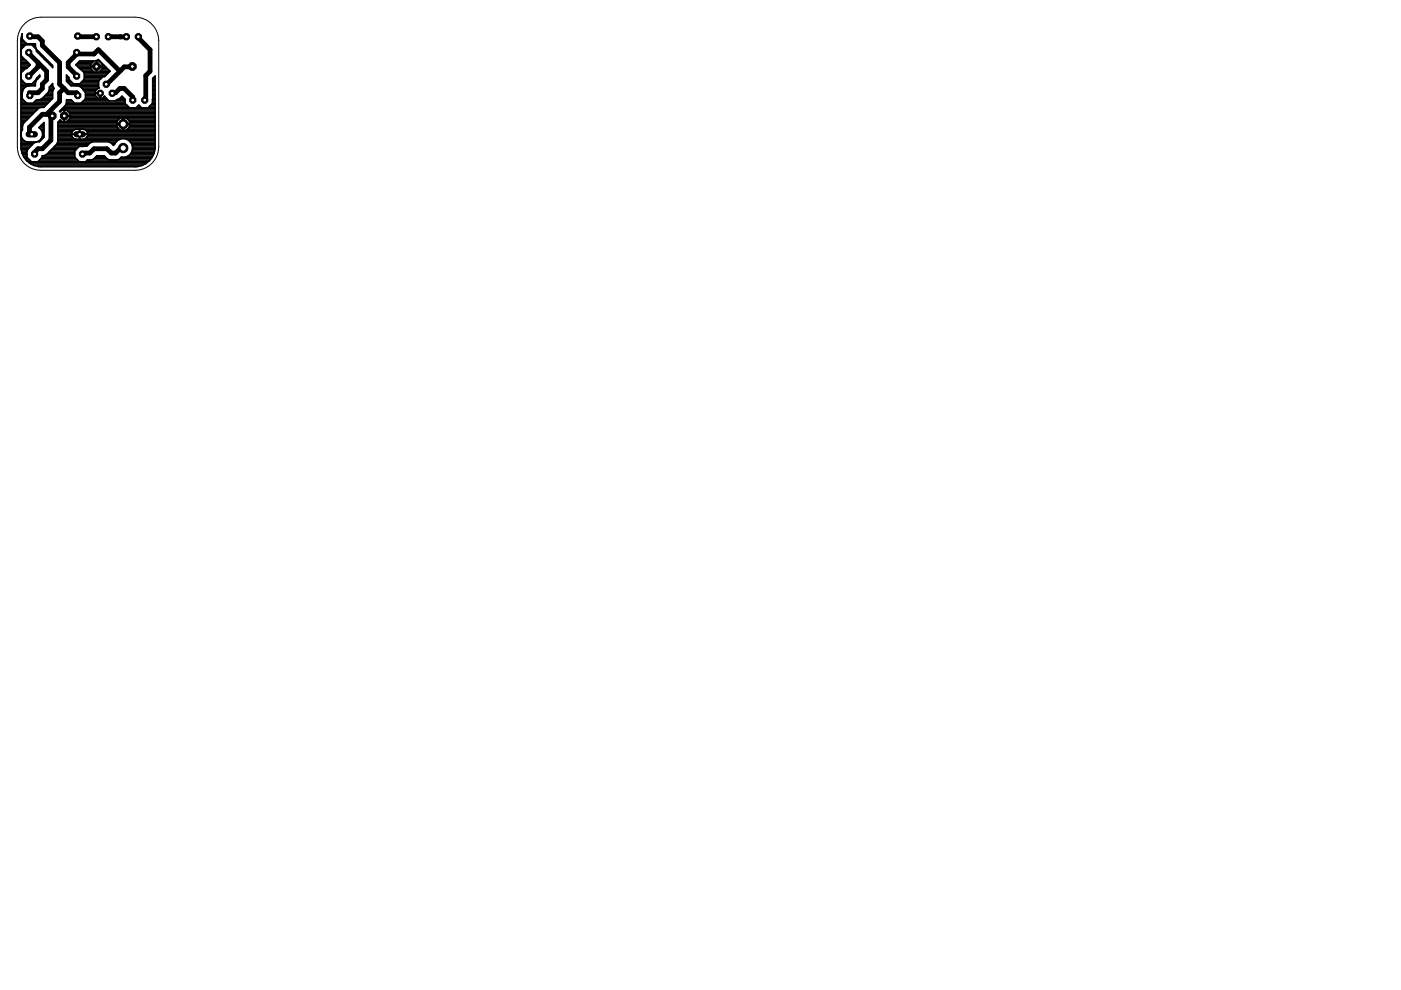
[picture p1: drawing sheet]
<svg xmlns="http://www.w3.org/2000/svg" width="297mm" height="210mm" viewBox="0 0 297 210" stroke-linecap="round" stroke-linejoin="round" font-family="sans-serif">
<g fill="none" stroke="#000" stroke-width="1">
<path d="M6.1 11.1l.1 .4 1.9 1.8M6.3 7.6l-.1 .2h1.9l.9 .9v.9l3.6 3.7v4.5l1.9 1.9h1.8l.2 .6M8.1 13.3l1.8 1.8v1.8l-.9 .9v1l-.9 .9h-1.9l.1 .6M8.1 13.3v.9l-2 1.9M13.5 18.8l-.9 .9v1.8l-2.7 2.7M16.3 11.1v.4M16.3 11.5l-1.8 1.8v.9l1.8 1.9M16.3 11.5h3.6l.9-1 4.6 4.6M16.5 7.6l-.2 .2h4.1M23 7.8h3.8M23.8 19.8l-.2-.1h.9l.9-.9h.9l1.9 1.8v.6M25.4 15.1l-2.9 2.8"/>
<path d="M28.1 14.1l.1 .1h-1.9l-.9 .9M29.3 7.8h-.2l2.7 2.7v4.6l-.9 .9v4.6l-.2 .6M6.7 28.5l-.5-.6v-.9l2.8-2.8h1.8l.3 .4-.3 .5v4.6l-1.8 1.8h-.9l-.9 .9 .1 .3M26.1 31.4l-.7 .1-.9 .9h-.9l-.9-.9h-2.8l-.9 .9h-.9l-.6 .3"/>
</g>
<g fill="none" stroke="#000" stroke-width=".32">
<path d="M4.4 16.2h.1M4.4 12.9h1.2M4.4 19.7h.3M4.4 19.5h.4M4.4 19.2h.4M4.4 18.9h.6M4.4 18.7h.7M4.4 18.4h1.1M4.4 18.1h3.1M4.4 17.8h3.1M4.4 17.6h.8M4.4 17.3h.6"/>
<path d="M4.4 17h.3M4.4 16.7h.1M4.4 16.5h.1M4.4 15.9h.1M4.4 15.7h.1M4.4 15.4h.2M4.4 15.1h.4M4.4 14.8h.7M4.4 14.6h1M4.4 14.3h1.5M4.4 14h1.8M4.4 13.8h2"/>
<path d="M4.4 13.5h1.8M4.4 13.2h1.5M4.4 12.7h.9M4.4 12.4h.7M4.4 12.1h.4M4.4 11.6h.1M4.4 11.3h.1M4.4 11h.1M4.4 10.8h.1M4.4 10.5h.1M4.4 10.2h.3M4.4 9.9h.6"/>
<path d="M4.4 9.7h.9M4.4 9.4h3.1M4.4 9.1h1.1M4.4 8.8h.8M4.4 8.6h.6M4.5 10.5l.9-1h1.4l4.4 4.4-.1 .4M4.5 16.8l.9 1h1.4l1.6-1.9v.4l-.7 .7M4.5 8.3h.2M4.5 11.8l1.9 1.9-1.9 1.8M4.5 8h.2M4.6 7.7h.1M4.6 7.5h.1"/>
<path d="M4.7 7.2h.1M4.7 8.3v-1.1l-.3 1.4v22.5l.3 1.4 .4 .9M4.7 8.3l.5 .5M5.2 8.8l.5 .5h1.8v.6M5.4 12.8h.1M6.9 9.7h.6M7 17.6h.5M7 9.3h.1M7.2 9.9h.3M7.2 17.3h.4M7.5 10.2h.1M7.5 18.1l-1.1 .1a1.55 1.55 0 0 0-1.7 1.4v1.3l1 1h1.3l.7-.8h.7l.5-.2 .9-.9"/>
<path d="M7.5 17.5v.6M7.5 9.9l.2 .6M7.5 17h.2M7.7 10.5v.4l3.5 3.4M7.7 17l-.2 .5M7.7 16.7h.3M7.7 10.8h.3M7.7 10.5h.1M7.9 16.5h.4M7.9 11h.4M8.1 16.2h.3M8.2 11.3h.4"/>
<path d="M8.4 15.9h.1M8.4 11.6h.4M8.7 11.8h.4M9 12.1h.4M9.2 12.4h.5M9.5 12.7h.4M9.8 12.9h.4M10.1 19.7h1.1M10.1 13.2h.4M10.3 19.5h.9M10.4 13.5h.4M10.4 19.2h.8"/>
<path d="M10.5 18.9h.8M10.5 18.7h.9M10.5 18.4h.8M10.6 13.8h.4M10.8 18.1h.4M10.9 14h.3M11.1 17.8h.1M11.2 18.1v-.4l-.7 .8v.5l-.3 .6-.4 .4M11.2 18.1l.3 .7-.3 .6v1.5l-1.9 1.9h-.6l-.6 .2-3.1 3.1-.2 .6v.8l-.4 .7M14.1 16.2h.3M14.1 17h.7M14.1 16.7h.5"/>
<path d="M14.1 16.5h.5M14.1 15.9h.1M14.2 17.3h.9M14.4 17.6h1M14.7 17.8h6.2M15 18.1h5.9M16.1 18.2h.6l.7 .5M16.1 18.2h-.1M16.1 13.8h3.2M16.3 13.5h3.1M16.4 14h2.9M16.6 13.2h3.1"/>
<path d="M16.6 14.3h2.7M17 14.6h2.3M17 18.4h3.9M17.1 17.6h3.8M17.3 14.8h2.2M17.4 18.7l.7 .9v1.3l-.9 1h-1.4l-.7-.8h-1v.7l-.2 .5-1.3 1.3 .2 .1 .3-.3h.5v1.1h1.2v-.4l-.7-.7h-.4v2.4M17.4 18.7h3.6M17.4 17.3h3.5M17.5 18.8v.1M17.5 15.1h2.3M17.6 18.9h3M17.7 17h3.4"/>
<path d="M17.7 19.2h2.6M17.8 15.4h5.3M17.9 16.2h4.3M17.9 16.7h3.4M17.9 16.5h3.7M17.9 15.9h4.6M17.9 15.7h4.9M18 19.5h2.2M18.1 19.7h3.1M20.4 12.9h.1M20.4 15.1h.1M20.4 14.8h.1"/>
<path d="M20.4 14.6h.1M20.4 14.3h.1M20.4 14h.1M20.4 13.8h.1M20.4 13.5h.1M20.4 13.2h.1M20.8 12.7h.1M21 12.9h.2M21.2 15.1h2.1M21.3 13.2h.1M21.4 14.8h1.7M21.5 13.5h.2"/>
<path d="M21.7 14.6h1.1M21.7 14.3h.8M21.7 14h.5M21.7 13.8h.3M21.8 16.2l-.9 1v1.3l.2 .2h-.3l-.6 .6v.4h1v1.1M23.3 15.1l-2.5-2.5-.5 .3h.1v2.4h-.4l-.7-.7v-.4h2.4v.4l-.7 .7h-.5v-2.4h.5l.7 .7v.5h-2.4v-.5l.6-.7h-3l-.8 .8 1.8 1.8v1.3l-1 1h-1.3l-1-1v-.4l-.5-.5v1.3l1 1h.9M23.3 15.1l-1.1 1.1M32.4 19.7h.5M32.4 19.5h.5M32.4 19.2h.5M32.4 18.9h.5M32.4 18.7h.5"/>
<path d="M32.4 18.4h.5M32.4 18.1h.5M32.4 17.8h.5M32.4 17.6h.5M32.4 17.3h.5M32.4 17h.5M32.4 16.7h.5M32.5 16.5h.4M32.8 16.2h.1M4.4 20.8h.3M4.4 21.4h.8M4.4 28.7l.3 .7 .5 .4"/>
<path d="M4.4 25.7h1M4.4 24.7h2.1M4.4 27.4h.4M4.4 31.2h1.9M4.4 30.9h2.2M4.4 30.6h2.5M4.4 30.4h2.7M4.4 29.8h.7M4.4 29.6h.5M4.4 29.3h.3M4.4 29h.2M4.4 28.5h.1"/>
<path d="M4.4 28.2h.1M4.4 27.9h.1M4.4 27.7h.3M4.4 27.1h.4M4.4 26.8h.4M4.4 26.6h.4M4.4 26.3h.5M4.4 26h.7M4.4 25.5h1.3M4.4 25.2h1.5M4.4 24.9h1.8M4.4 24.4h2.4"/>
<path d="M4.4 24.1h2.6M4.4 23.8h2.9M4.4 23.6h3.2M4.4 23.3h3.4M4.4 23h3.7M4.4 22.8h4.9M4.4 22.5h5.2M4.4 22.2h5.4M4.4 21.9h5.7M4.4 21.7h1M4.4 21.1h.5M4.4 20.6h.3"/>
<path d="M4.4 20.3h.3M4.4 20h.3M4.5 31.5h1.5M4.5 31.7h1.3M4.6 32h1.1M4.6 32.3h1.1M4.7 32.6h1M4.8 32.8h.9M5 33.1h.7M5.1 33.4h.1M5.1 33.4h.7M5.2 29.8l.6 .3"/>
<path d="M5.3 33.7h.7M5.5 33.9h.8M5.7 32v.8M5.8 34.2h.8M6.1 34.5h25.1M6.5 34.8h24.3M7.1 35h23.1M7.2 21.7h3.2M7.5 21.4h3.2M8.1 35.3h21.2M8.1 34.2h8.6M8.3 29.8l-.6 .3h-3.3"/>
<path d="M8.3 29.8a1.65 1.65 0 0 0-.1-2.7l1.1-1.1v3.1l-.9 1h-.6l-.6 .2-1.2 1.2-.3 .5M8.3 29.8h.3M8.3 27.1h1M8.4 33.9h8M8.4 21.1h2.5M8.5 26.8h.8M8.6 29.6h.3M8.6 27.4h.7M8.7 33.7h7.5M8.7 26.6h.6M8.8 29.3h.3M8.8 27.7h.5"/>
<path d="M8.9 33.4h7M8.9 29h.4M8.9 27.9h.4M9 33.1h6.9M9 20.8h2.2M9 26.3h.3M9 28.7h.3M9 28.5h.3M9 28.2h.3M9.2 20.6h2M9.3 26h.1M9.5 20.3h1.7"/>
<path d="M9.7 32.8h6.2M9.8 20h1.4M9.8 20h.1M10 32.6h5.9M10.3 32.3h5.6M10.6 32h5.3M10.9 31.7h5.2M11.1 31.5h5.3M11.4 31.2h5.3M11.7 30.9h6.8M11.9 30.6h6.9M12.1 30.4h6.9"/>
<path d="M12.2 30.1h7.4M12.3 27.4h12.9M12.3 29.8h12.6M12.3 29.6h13.1M12.3 29.3h3.2M12.3 29h3M12.3 28.7h2.9M12.3 28.5h4.5M12.3 28.2h2.9M12.3 27.9h3M12.3 27.7h3.2M12.3 27.1h12.7"/>
<path d="M12.3 26.8h12.5M12.3 26.6h12.4M12.3 26.3h13.7M12.3 26h12.4M12.4 25.7h12.4M12.6 23.6h.3M12.7 25.5h.1M12.9 23.3h20M13.1 25.8l-.3-.4-.5 .5v4.1a8 8 0 0 1-3 3h-.3v.3l-1 1h-1.3l-1-1v-.5M13.2 23h19.7M13.5 22.8h13.9M13.6 25.5h.1"/>
<path d="M13.6 25.2h.1M13.6 24.9h.1M13.6 24.4h.1M13.6 24.1h.1M13.6 23.8h.1M13.6 23.6h.1M13.7 22.5h13.4M13.9 22.2h12.9M14.1 21.9h12.4M14.1 21.4h1.2M14.1 21.7h1.5M14.3 23.6h18.6"/>
<path d="M14.4 25.5h10.6M14.6 23.8h18.3M14.7 25.2h10.6M14.8 24.6v.5l-.7 .7M14.8 24.9h11M14.8 24.4h18.1M14.8 24.1h18.1M15.2 28.4h3.4M15.2 28.4h.1M15.3 29l-.1-.5h3.4l-.1 .5M15.3 27.9l-.1 .5M15.9 32v1.3l.9 1h1.4l.3-.4h13.3"/>
<path d="M16.1 27.4l-.4 .2-.4 .3M16.8 27.4v2.1h-1l-.5-.5M16.8 29.3h.1M16.8 29h.1M16.8 28.7h.1M16.8 28.2h.1M16.8 27.9h.1M16.8 27.7h.1M16.9 27.4v2.1h1l.6-.5M16.9 28.5h16M17.4 21.7h9.1M17.6 27.4l.6 .3"/>
<path d="M17.7 21.4h8.8M17.9 21.1h4.9M18.1 20.8h4.5M18.1 20.6h2.5M18.1 20.3h2.2M18.1 20h2.1M18.2 29.3h14.7M18.2 27.7l.3 .2M18.2 34.2h13.3M18.2 27.7h7.5M18.5 27.9l.1 .3M18.5 29h14.4"/>
<path d="M18.5 27.9h14.4M18.6 28.7h14.3M18.6 28.2v.2M18.6 28.2h14.3M18.6 28.4h.1M19.3 33.9l.6-.2 .7-.7h1.5l.7 .7 .5 .2M19.9 33.7h2.8M20.2 33.4h2.2M20.4 33.1h1.8M20.8 20.8l-.6-.6v-.4h1.1v1M21.2 20.6h.1M21.2 20.3h.1"/>
<path d="M21.2 20h.1M21.7 20.8l.5-.4 .9 1M22 20.6h.3M23.1 30.1h1.5M23.6 30.4h.8M23.9 30.6h.3M24.9 21.1h1.6M25.2 25.2l-.4 .6M25.4 33.7h6.6M25.4 20.8h.9M25.7 33.4h6.5M25.7 20.6h.4"/>
<path d="M25.8 24.9l-.6 .3M26 25.7h.3M26 24.9v2.8l-.6-.2-.5-.4-.2-.6h2.8l-.1 .3M26 27.4h.3M26 24.9h-.2M26 27.7h.3M26 27.1h.3M26 26.8h.3M26 26.6h.3M26 26h.3M26 25.5h.3M26 25.2h.3"/>
<path d="M26 24.9h.3M26.3 24.9v2.8l.6-.2 .5-.7M26.3 24.9a1.38 1.38 0 0 1 1.2 1.3h-2.8l.1-.4M26.3 26.3h6.6M26.4 24.9h6.5M26.5 27.7h6.4M26.9 29.6h6M27 25.2h5.9M27 27.4h5.9M27.1 33.1h5.3M27.3 25.5h5.6M27.3 27.1h5.6"/>
<path d="M27.3 29.8h5.6M27.4 25.7h5.5M27.4 32.8h5.1M27.4 26.8h5.5M27.5 26.6h5.4M27.5 26h5.4M27.6 30.1h5.3M27.7 32.6h4.9M27.8 30.4h5.1M27.9 32.3h4.8M27.9 30.6h5M28 32h4.8"/>
<path d="M28.1 30.9h4.8M28.1 31.8a2.01 2.01 0 0 0-1.4-2.3 2.01 2.01 0 0 0-2.4 1.1l-.3 .2-.5-.5-.5-.2h-3.4l-.5 .2-.7 .7-1.6 .1-.9 .9M28.1 31.8a2 2 0 0 1-2.4 1.5l-.9 .6M28.1 31.7h4.7M28.1 31.5h4.8M28.1 31.2h4.8M28.9 22.8h1M29.2 22.5h.4M31.5 22.8h1.4M31.7 22.5h1.2M32 22.2h.9M32.3 21.9h.6"/>
<path d="M32.3 21.4h.6M32.3 21.7h.6M32.3 21.1h.6M32.4 20.8h.5M32.4 20.8l-.1 1.1-.9 1h-1.4l-.6-.6-.6 .6h-1.3l-1-1v-.9l-.6-.6-.6 .5-.8 .5M32.4 20.8v-4.2l.5-.5v15a4.3 4.3 0 0 1-4.2 4.2h-20a4.2 4.2 0 0 1-3.6-1.9M32.4 20.3h.5M32.4 20h.5M32.4 20.6h.5M32.9 24.7l-19.3-.1v1.2"/>
</g>
<circle cx="11.1" cy="24.6" r=".87" fill="#000" stroke="#000" stroke-width=".21"/>
<circle cx="11.1" cy="24.6" r=".4" fill="#fff" stroke="#000" stroke-width=".21"/>
<circle cx="13.6" cy="24.6" r=".87" fill="#000" stroke="#000" stroke-width=".21"/>
<circle cx="13.6" cy="24.6" r=".4" fill="#fff" stroke="#000" stroke-width=".21"/>
<circle cx="20.4" cy="7.8" r=".71" fill="#000" stroke="#000" stroke-width=".21"/>
<circle cx="20.4" cy="7.8" r=".4" fill="#fff" stroke="#000" stroke-width=".21"/>
<circle cx="23" cy="7.8" r=".71" fill="#000" stroke="#000" stroke-width=".21"/>
<circle cx="23" cy="7.8" r=".4" fill="#fff" stroke="#000" stroke-width=".21"/>
<circle cx="26.8" cy="7.8" r=".71" fill="#000" stroke="#000" stroke-width=".21"/>
<circle cx="26.8" cy="7.8" r=".4" fill="#fff" stroke="#000" stroke-width=".21"/>
<circle cx="29.3" cy="7.8" r=".71" fill="#000" stroke="#000" stroke-width=".21"/>
<circle cx="29.3" cy="7.8" r=".4" fill="#fff" stroke="#000" stroke-width=".21"/>
<circle cx="30.7" cy="21.2" r=".71" fill="#000" stroke="#000" stroke-width=".21"/>
<circle cx="30.7" cy="21.2" r=".4" fill="#fff" stroke="#000" stroke-width=".21"/>
<circle cx="28.2" cy="21.2" r=".71" fill="#000" stroke="#000" stroke-width=".21"/>
<circle cx="28.2" cy="21.2" r=".4" fill="#fff" stroke="#000" stroke-width=".21"/>
<circle cx="23.8" cy="19.8" r=".71" fill="#000" stroke="#000" stroke-width=".21"/>
<circle cx="23.8" cy="19.8" r=".4" fill="#fff" stroke="#000" stroke-width=".21"/>
<circle cx="22.5" cy="17.9" r=".71" fill="#000" stroke="#000" stroke-width=".21"/>
<circle cx="22.5" cy="17.9" r=".4" fill="#fff" stroke="#000" stroke-width=".21"/>
<circle cx="21.3" cy="19.8" r=".71" fill="#000" stroke="#000" stroke-width=".21"/>
<circle cx="21.3" cy="19.8" r=".4" fill="#fff" stroke="#000" stroke-width=".21"/>
<circle cx="28.1" cy="14.1" r=".87" fill="#000" stroke="#000" stroke-width=".21"/>
<circle cx="28.1" cy="14.1" r=".4" fill="#fff" stroke="#000" stroke-width=".21"/>
<circle cx="20.5" cy="14.1" r=".87" fill="#000" stroke="#000" stroke-width=".21"/>
<circle cx="20.5" cy="14.1" r=".4" fill="#fff" stroke="#000" stroke-width=".21"/>
<path d="M6.1 28.5h1.3" fill="none" stroke="#000" stroke-width="1.3"/>
<circle cx="6.7" cy="28.5" r=".4" fill="#fff" stroke="#000" stroke-width=".21"/>
<path d="M16.2 28.5h1.3" fill="none" stroke="#000" stroke-width="1.3"/>
<circle cx="16.9" cy="28.5" r=".4" fill="#fff" stroke="#000" stroke-width=".21"/>
<circle cx="26.1" cy="26.3" r=".99" fill="#000" stroke="#000" stroke-width=".21"/>
<circle cx="26.1" cy="26.3" r=".66" fill="#fff" stroke="#000" stroke-width=".21"/>
<circle cx="26.1" cy="31.4" r=".99" fill="#000" stroke="#000" stroke-width=".21"/>
<circle cx="26.1" cy="31.4" r=".66" fill="#fff" stroke="#000" stroke-width=".21"/>
<circle cx="17.5" cy="32.7" r=".71" fill="#000" stroke="#000" stroke-width=".21"/>
<circle cx="17.5" cy="32.7" r=".4" fill="#fff" stroke="#000" stroke-width=".21"/>
<circle cx="7.3" cy="32.7" r=".71" fill="#000" stroke="#000" stroke-width=".21"/>
<circle cx="7.3" cy="32.7" r=".4" fill="#fff" stroke="#000" stroke-width=".21"/>
<circle cx="16.5" cy="20.3" r=".71" fill="#000" stroke="#000" stroke-width=".21"/>
<circle cx="16.5" cy="20.3" r=".4" fill="#fff" stroke="#000" stroke-width=".21"/>
<circle cx="6.3" cy="20.3" r=".71" fill="#000" stroke="#000" stroke-width=".21"/>
<circle cx="6.3" cy="20.3" r=".4" fill="#fff" stroke="#000" stroke-width=".21"/>
<circle cx="6.3" cy="7.6" r=".71" fill="#000" stroke="#000" stroke-width=".21"/>
<circle cx="6.3" cy="7.6" r=".4" fill="#fff" stroke="#000" stroke-width=".21"/>
<circle cx="16.5" cy="7.6" r=".71" fill="#000" stroke="#000" stroke-width=".21"/>
<circle cx="16.5" cy="7.6" r=".4" fill="#fff" stroke="#000" stroke-width=".21"/>
<circle cx="6.1" cy="16.1" r=".71" fill="#000" stroke="#000" stroke-width=".21"/>
<circle cx="6.1" cy="16.1" r=".4" fill="#fff" stroke="#000" stroke-width=".21"/>
<circle cx="16.3" cy="16.1" r=".71" fill="#000" stroke="#000" stroke-width=".21"/>
<circle cx="16.3" cy="16.1" r=".4" fill="#fff" stroke="#000" stroke-width=".21"/>
<circle cx="16.3" cy="11.1" r=".71" fill="#000" stroke="#000" stroke-width=".21"/>
<circle cx="16.3" cy="11.1" r=".4" fill="#fff" stroke="#000" stroke-width=".21"/>
<circle cx="6.1" cy="11.1" r=".71" fill="#000" stroke="#000" stroke-width=".21"/>
<circle cx="6.1" cy="11.1" r=".4" fill="#fff" stroke="#000" stroke-width=".21"/>
<path d="M4.9 5.3l1.4-1.1 1.8-.5 20.6-.1a5 5 0 0 1 5 5v22.5a5 5 0 0 1-5 5h-20a5 5 0 0 1-5-5v-22.5l.3-1.7z" fill="none" stroke="#000" stroke-width=".21"/>
</svg>
